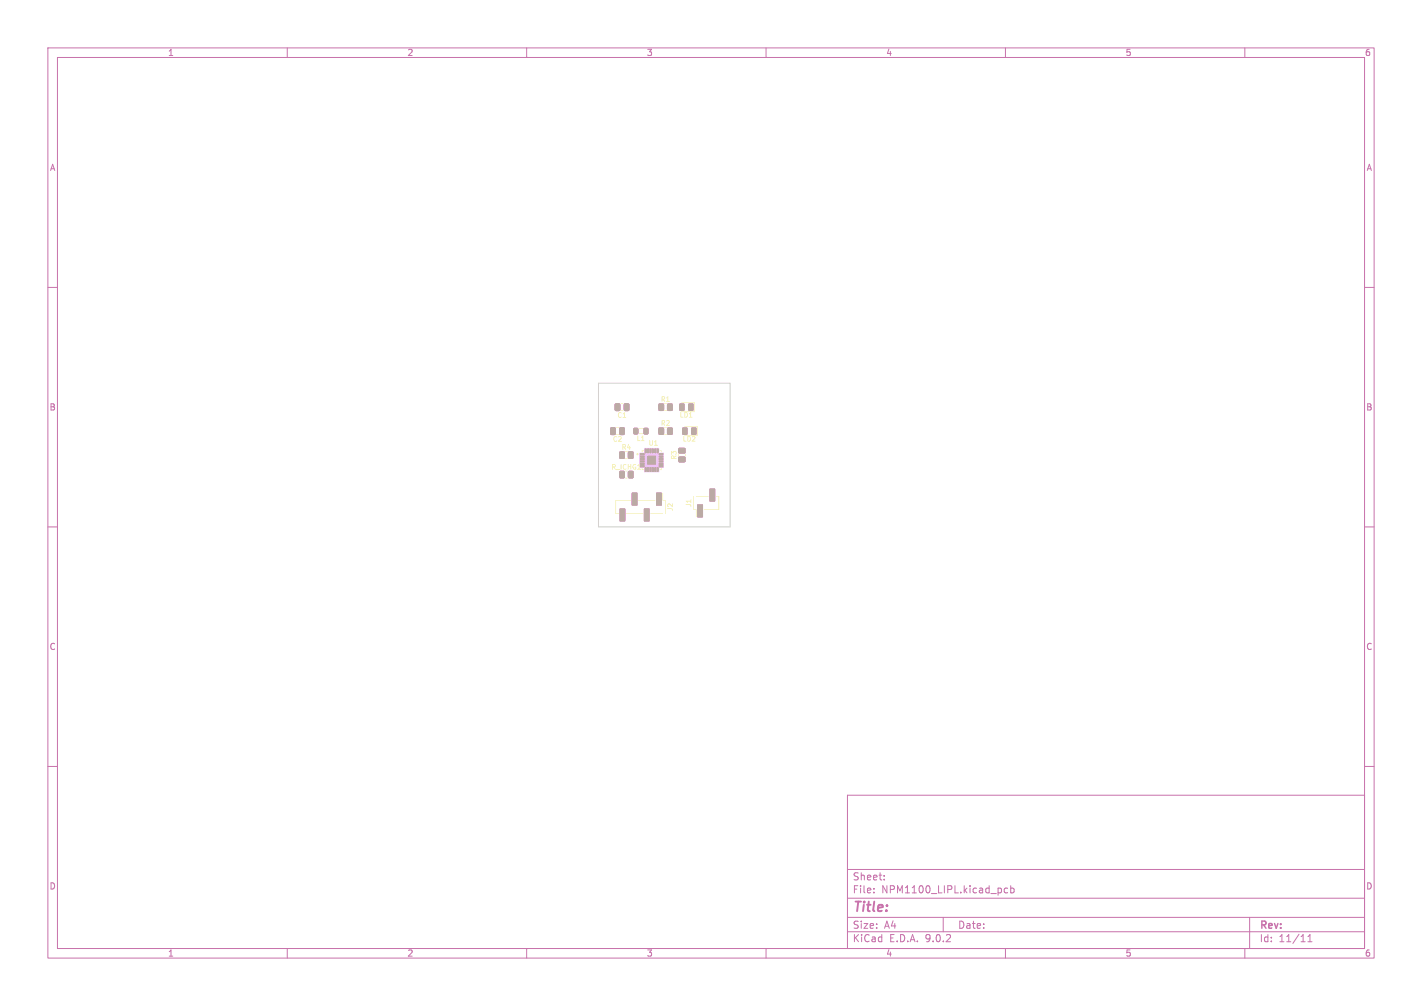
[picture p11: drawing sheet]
<svg xmlns="http://www.w3.org/2000/svg" width="297mm" height="210mm" viewBox="0 0 297 210" stroke-linecap="round" stroke-linejoin="round" font-family="sans-serif">
<defs><g id="words">
<text font-size="2.8" fill="#c872ab" x="178" y="190.9">Title:</text>
<g font-size="2.1" fill="#c872ab">
<text x="178" y="184">Sheet:</text>
<text x="178" y="186.7">File:</text>
<text x="184.1" y="186.7">NPM1100_LIPL.kicad_pcb</text>
<text x="178" y="196.9">KiCad</text>
<text x="178" y="194.1">Size:</text>
<text x="184.7" y="194.1">A4</text>
<text x="185.7" y="196.9">E.D.A.</text>
<text x="193.3" y="196.9">9.0.2</text>
<text x="200" y="194.1">Date:</text>
<text x="263" y="194.3">Rev:</text>
<text x="263" y="196.9">Id:</text>
<text x="267.1" y="196.9">11/11</text>
</g>
<g font-size="1.8" fill="#c872ab">
<text x="35" y="11.9">1</text>
<text x="85" y="11.9">2</text>
<text x="135" y="11.9">3</text>
<text x="185" y="11.9">4</text>
<text x="235" y="11.9">5</text>
<text x="285" y="11.9">6</text>
<text x="10.3" y="35.9">A</text>
<text x="285.4" y="35.9">A</text>
<text x="10.3" y="85.9">B</text>
<text x="285.3" y="85.9">B</text>
<text x="10.3" y="135.9">C</text>
<text x="285.3" y="135.9">C</text>
<text x="10.3" y="185.9">D</text>
<text x="285.3" y="185.9">D</text>
<text x="35" y="199.9">1</text>
<text x="85" y="199.9">2</text>
<text x="135" y="199.9">3</text>
<text x="185" y="199.9">4</text>
<text x="235" y="199.9">5</text>
<text x="285" y="199.9">6</text>
</g>
</g></defs>
<g fill="none" stroke="#c872ab" stroke-width=".21">
<path d="M10 10h277v190h-277zM12 12h273v186h-273zM60 10v2M110 10v2M160 10v2M210 10v2M260 10v2M10 60h2M285 60h2M10 110h2M285 110h2M10 160h2"/>
<path d="M177 166h108v32h-108zM285 160h2M60 198v2M110 198v2M160 198v2M177 194.5h108M177 191.5h108M177 187.5h108M177 181.5h108M182.5 186.3v.1M182.5 185.5v.1M184.7 183.6v.1"/>
<path d="M184.7 182.8v.1M197 191.5v3M210 198v2M210.5 185.5l-.5-.1-.3 .3 .2 .6h.6M211.1 185.5l.4-.1 .3 .3-.1 .6h-.6M211.1 184.9v1.5M260 198v2M261 191.5v6.5M273.2 196.6h.8M273.2 195.5l.4-.4v1.5"/>
</g>
<path d="M125 80h27.5v30h-27.5z" fill="none" stroke="#d0d2cd" stroke-width=".21"/>
<g fill="#c83434" stroke="#c83434" stroke-width=".21">
<path d="M137.7 84.4l.7-.1 .2 .2v1l-.1 .2h-.7l-.2-.2z"/>
<path d="M139.5 84.4l.7-.1 .2 .2v1l-.1 .2h-.6l-.3-.2z"/>
<path d="M133.8 94.7h.7l.1 .2-.8 .1z"/>
<path d="M133.8 95.2h.7l.1 .2-.8 .1z"/>
<path d="M133.8 95.7h.7l.1 .2-.8 .1z"/>
<path d="M133.8 96.2h.7l.1 .2-.8 .1z"/>
<path d="M133.8 96.7h.7l.1 .2-.8 .1z"/>
<path d="M133.8 97.2h.7l.1 .2-.8 .1z"/>
<path d="M134.7 97.6h.3v.8h-.3z"/>
<path d="M135.2 97.6h.3v.8h-.3z"/>
<path d="M135.7 97.6h.3v.8h-.3z"/>
<path d="M136.2 97.6h.3v.8h-.3z"/>
<path d="M136.7 97.6h.3v.8h-.3z"/>
<path d="M137.2 97.6h.3v.8h-.3z"/>
<path d="M137.7 97.2h.7l.1 .2-.8 .1z"/>
<path d="M137.7 96.7h.7l.1 .2-.8 .1z"/>
<path d="M137.7 96.2h.7l.1 .2-.8 .1z"/>
<path d="M137.7 95.7h.7l.1 .2-.8 .1z"/>
<path d="M137.7 95.2h.7l.1 .2-.8 .1z"/>
<path d="M137.7 94.7h.7l.1 .2-.8 .1z"/>
<path d="M137.2 93.7h.3v.8h-.3z"/>
<path d="M136.7 93.7h.3v.8h-.3z"/>
<path d="M136.2 93.7h.3v.8h-.3z"/>
<path d="M135.7 93.7h.3v.8h-.3z"/>
<path d="M135.2 93.7h.3v.8h-.3z"/>
<path d="M134.7 93.7h.3v.8h-.3z"/>
<path d="M134.8 94.7h2.7v2.7h-2.7z"/>
<path d="M144.5 89.4l.7-.1 .2 .2v1l-.1 .2h-.6l-.2-.2z"/>
<path d="M142.6 89.4l.7-.1 .2 .2v1l-.1 .2h-.6l-.2-.2z"/>
<path d="M130.4 84.3h.7l.3 .1v1.1l-.2 .2h-.6l-.2-.1z"/>
<path d="M128.5 84.3h.7l.3 .1v1.1l-.2 .2h-.6l-.2-.1z"/>
<path d="M137.1 102.9h1v2.5h-1z"/>
<path d="M134.6 106.2h1v2.6h-1z"/>
<path d="M132 102.9h1v2.5h-1z"/>
<path d="M129.5 106.2h1v2.6h-1z"/>
<path d="M145.7 105.4h1v2.5h-1z"/>
<path d="M148.3 102.1h1v2.5h-1z"/>
<path d="M129.5 89.3h.7l.2 .1v1.1l-.1 .2h-.6l-.3-.1z"/>
<path d="M127.6 89.3h.7l.2 .1v1.1l-.1 .2h-.6l-.3-.1z"/>
<path d="M134.5 89.5l.6-.1 .2 .1 .1 .9-.2 .2-.7-.1z"/>
<path d="M132.4 89.5l.6-.1 .2 .1v.9l-.1 .2-.7-.1z"/>
<path d="M129.5 98.4h.7l.2 .1v1l-.1 .3h-.6l-.3-.2z"/>
<path d="M131.3 98.4h.7l.2 .1 .1 1-.2 .3h-.6l-.2-.2z"/>
<path d="M143.9 84.4l.6-.1 .3 .2v1l-.2 .2h-.5l-.3-.2z"/>
<path d="M142 84.4l.7-.1 .2 .2v1l-.1 .2h-.6l-.2-.2z"/>
<path d="M129.5 94.4l.7-.1 .2 .2v1l-.1 .2h-.6l-.3-.2z"/>
<path d="M131.3 94.4l.7-.1 .2 .2 .1 1-.2 .2h-.6l-.2-.2z"/>
<path d="M141.8 95.5l1.2-.1 .1 .3v.6l-.2 .1h-1l-.2-.2z"/>
<path d="M141.8 93.6h1.2l.1 .2v.6l-.2 .2h-1l-.2-.2z"/>
<path d="M137.7 89.4l.7-.1 .2 .2v1l-.1 .2h-.7l-.2-.2z"/>
<path d="M139.5 89.4l.7-.1 .2 .2v1l-.1 .2h-.6l-.3-.2z"/>
</g>
<g fill="#efc1ff" stroke="#efc1ff" stroke-width=".21">
<path d="M137.7 84.4l.7-.1 .2 .2v1l-.1 .2h-.7l-.2-.2z"/>
<path d="M139.5 84.4l.7-.1 .2 .2v1l-.1 .2h-.6l-.3-.2z"/>
<path d="M133.7 94.6h.9l.1 .4-1 .1z"/>
<path d="M133.7 95.1h.9l.1 .4-1 .1z"/>
<path d="M133.7 95.6h.9l.1 .4-1 .1z"/>
<path d="M133.7 96.1h.9l.1 .4-1 .1z"/>
<path d="M133.7 96.6h.9l.1 .4-1 .1z"/>
<path d="M133.7 97.1h.9l.1 .4-1 .1z"/>
<path d="M134.6 97.5h.5v1h-.5z"/>
<path d="M135.1 97.5h.5v1h-.5z"/>
<path d="M135.6 97.5h.5v1h-.5z"/>
<path d="M136.1 97.5h.5v1h-.5z"/>
<path d="M136.6 97.5h.5v1h-.5z"/>
<path d="M137.1 97.5h.5v1h-.5z"/>
<path d="M137.6 97.1h.9l.1 .4-1 .1z"/>
<path d="M137.6 96.6h.9l.1 .4-1 .1z"/>
<path d="M137.6 96.1h.9l.1 .4-1 .1z"/>
<path d="M137.6 95.6h.9l.1 .4-1 .1z"/>
<path d="M137.6 95.1h.9l.1 .4-1 .1z"/>
<path d="M137.6 94.6h.9l.1 .4-1 .1z"/>
<path d="M137.1 93.6h.5v1h-.5z"/>
<path d="M136.6 93.6h.5v1h-.5z"/>
<path d="M136.1 93.6h.5v1h-.5z"/>
<path d="M135.6 93.6h.5v1h-.5z"/>
<path d="M135.1 93.6h.5v1h-.5z"/>
<path d="M134.6 93.6h.5v1h-.5z"/>
<path d="M134.7 94.6h2.8v2.9h-2.8z"/>
<path d="M144.5 89.4l.7-.1 .2 .2v1l-.1 .2h-.6l-.2-.2z"/>
<path d="M142.6 89.4l.7-.1 .2 .2v1l-.1 .2h-.6l-.2-.2z"/>
<path d="M130.4 84.3h.7l.3 .1v1.1l-.2 .2h-.6l-.2-.1z"/>
<path d="M128.5 84.3h.7l.3 .1v1.1l-.2 .2h-.6l-.2-.1z"/>
<path d="M137.1 102.9h1v2.5h-1z"/>
<path d="M134.6 106.2h1v2.6h-1z"/>
<path d="M132 102.9h1v2.5h-1z"/>
<path d="M129.5 106.2h1v2.6h-1z"/>
<path d="M145.7 105.4h1v2.5h-1z"/>
<path d="M148.3 102.1h1v2.5h-1z"/>
<path d="M129.5 89.3h.7l.2 .1v1.1l-.1 .2h-.6l-.3-.1z"/>
<path d="M127.6 89.3h.7l.2 .1v1.1l-.1 .2h-.6l-.3-.1z"/>
<path d="M134.5 89.5l.6-.1 .2 .1 .1 .9-.2 .2-.7-.1z"/>
<path d="M132.4 89.5l.6-.1 .2 .1v.9l-.1 .2-.7-.1z"/>
<path d="M129.5 98.4h.7l.2 .1v1l-.1 .3h-.6l-.3-.2z"/>
<path d="M131.3 98.4h.7l.2 .1 .1 1-.2 .3h-.6l-.2-.2z"/>
<path d="M143.9 84.4l.6-.1 .3 .2v1l-.2 .2h-.5l-.3-.2z"/>
<path d="M142 84.4l.7-.1 .2 .2v1l-.1 .2h-.6l-.2-.2z"/>
<path d="M129.5 94.4l.7-.1 .2 .2v1l-.1 .2h-.6l-.3-.2z"/>
<path d="M131.3 94.4l.7-.1 .2 .2 .1 1-.2 .2h-.6l-.2-.2z"/>
<path d="M141.8 95.5l1.2-.1 .1 .3v.6l-.2 .1h-1l-.2-.2z"/>
<path d="M141.8 93.6h1.2l.1 .2v.6l-.2 .2h-1l-.2-.2z"/>
<path d="M137.7 89.4l.7-.1 .2 .2v1l-.1 .2h-.7l-.2-.2z"/>
<path d="M139.5 89.4l.7-.1 .2 .2v1l-.1 .2h-.6l-.3-.2z"/>
</g>
<g fill="#bbaaa4" stroke="#bbaaa4" stroke-width=".21">
<path d="M135.3 95.2h1.7v1.7h-1.7z"/>
<path d="M137.7 84.4l.7-.1 .2 .2v1l-.1 .2h-.7l-.2-.2z"/>
<path d="M139.5 84.4l.7-.1 .2 .2v1l-.1 .2h-.6l-.3-.2z"/>
<path d="M133.8 94.7h.7l.1 .2-.8 .1z"/>
<path d="M133.8 95.2h.7l.1 .2-.8 .1z"/>
<path d="M133.8 95.7h.7l.1 .2-.8 .1z"/>
<path d="M133.8 96.2h.7l.1 .2-.8 .1z"/>
<path d="M133.8 96.7h.7l.1 .2-.8 .1z"/>
<path d="M133.8 97.2h.7l.1 .2-.8 .1z"/>
<path d="M134.7 97.6h.3v.8h-.3z"/>
<path d="M135.2 97.6h.3v.8h-.3z"/>
<path d="M135.7 97.6h.3v.8h-.3z"/>
<path d="M136.2 97.6h.3v.8h-.3z"/>
<path d="M136.7 97.6h.3v.8h-.3z"/>
<path d="M137.2 97.6h.3v.8h-.3z"/>
<path d="M137.7 97.2h.7l.1 .2-.8 .1z"/>
<path d="M137.7 96.7h.7l.1 .2-.8 .1z"/>
<path d="M137.7 96.2h.7l.1 .2-.8 .1z"/>
<path d="M137.7 95.7h.7l.1 .2-.8 .1z"/>
<path d="M137.7 95.2h.7l.1 .2-.8 .1z"/>
<path d="M137.7 94.7h.7l.1 .2-.8 .1z"/>
<path d="M137.2 93.7h.3v.8h-.3z"/>
<path d="M136.7 93.7h.3v.8h-.3z"/>
<path d="M136.2 93.7h.3v.8h-.3z"/>
<path d="M135.7 93.7h.3v.8h-.3z"/>
<path d="M135.2 93.7h.3v.8h-.3z"/>
<path d="M134.7 93.7h.3v.8h-.3z"/>
<path d="M144.5 89.4l.7-.1 .2 .2v1l-.1 .2h-.6l-.2-.2z"/>
<path d="M142.6 89.4l.7-.1 .2 .2v1l-.1 .2h-.6l-.2-.2z"/>
<path d="M130.4 84.3h.7l.3 .1v1.1l-.2 .2h-.6l-.2-.1z"/>
<path d="M128.5 84.3h.7l.3 .1v1.1l-.2 .2h-.6l-.2-.1z"/>
<path d="M137.1 102.9h1v2.5h-1z"/>
<path d="M134.6 106.2h1v2.6h-1z"/>
<path d="M132 102.9h1v2.5h-1z"/>
<path d="M129.5 106.2h1v2.6h-1z"/>
<path d="M145.7 105.4h1v2.5h-1z"/>
<path d="M148.3 102.1h1v2.5h-1z"/>
<path d="M129.5 89.3h.7l.2 .1v1.1l-.1 .2h-.6l-.3-.1z"/>
<path d="M127.6 89.3h.7l.2 .1v1.1l-.1 .2h-.6l-.3-.1z"/>
<path d="M134.5 89.5l.6-.1 .2 .1 .1 .9-.2 .2-.7-.1z"/>
<path d="M132.4 89.5l.6-.1 .2 .1v.9l-.1 .2-.7-.1z"/>
<path d="M129.5 98.4h.7l.2 .1v1l-.1 .3h-.6l-.3-.2z"/>
<path d="M131.3 98.4h.7l.2 .1 .1 1-.2 .3h-.6l-.2-.2z"/>
<path d="M143.9 84.4l.6-.1 .3 .2v1l-.2 .2h-.5l-.3-.2z"/>
<path d="M142 84.4l.7-.1 .2 .2v1l-.1 .2h-.6l-.2-.2z"/>
<path d="M129.5 94.4l.7-.1 .2 .2v1l-.1 .2h-.6l-.3-.2z"/>
<path d="M131.3 94.4l.7-.1 .2 .2 .1 1-.2 .2h-.6l-.2-.2z"/>
<path d="M141.8 95.5l1.2-.1 .1 .3v.6l-.2 .1h-1l-.2-.2z"/>
<path d="M141.8 93.6h1.2l.1 .2v.6l-.2 .2h-1l-.2-.2z"/>
<path d="M137.7 89.4l.7-.1 .2 .2v1l-.1 .2h-.7l-.2-.2z"/>
<path d="M139.5 89.4l.7-.1 .2 .2v1l-.1 .2h-.6l-.3-.2z"/>
</g>
<g fill="#f2eda1">
<path d="M144.8 103.6h.1v2.7l.6 .1-.1 1.5v-1.5h-.6z"/>
<path d="M128.6 104.4l3.2 .1h-3.1v2.7h.5l-.6 .1z"/>
<path d="M130.8 107.2h3.5z"/>
<path d="M135.8 107.2h2.7z"/>
<path d="M138.4 103h.1v1.4l.6 .1-.1 2.8-.1-2.8h-.5z"/>
<path d="M139.4 106.1l.9 .1 .2 .4h-.1l-.1-.3h-.9z"/>
<path d="M149.5 103.6h.7v2.8h-3.2v-.1h3.1v-2.6z"/>
<path d="M139.4 105.2h.5l.5 .4v-.4l.1-.1v.7l-.8-.5-.2 .1 .1 .4h-.1l-.1-.2z"/>
<path d="M143.3 105.3h.9l.2 .5-.3-.3-.8-.1z"/>
<path d="M143.2 104.6l1-.1 .1-.2 .1 .6h-.2v-.2h-.7l.1 .3z"/>
<path d="M133.3 104.4l3.6 .1z"/>
<path d="M145.4 103.6h2.6z"/>
<path d="M130.6 99.8h.5l-.5 .1z"/>
<path d="M130.6 98.3l.5 .1h-.5z"/>
<path d="M134.1 97.7l.1 .3h.2v.1h-.4z"/>
<path d="M138 97.8h.2v.3h-.4v-.1h.2z"/>
<path d="M128.6 98l1 .1h-.9z"/>
<path d="M130.3 96.9h.4l.1 .2h-.1a.36 .36 0 0 0-.5 .4 .36 .36 0 0 0 .5 .3l.1 .1-.2 .1-.4-.2-.1-.4z"/>
<path d="M132.2 97l.5-.1 .1 .2a.41 .41 0 0 0-.6 .3 .41 .41 0 0 0 .5 .4v-.2l-.2-.1 .3-.1v.6h-.3l-.3-.1-.1-.5z"/>
<path d="M133.4 96.9h.2v1h.2v.1h-.7l.3-.1v-.7h-.3z"/>
<path d="M127.9 96.9l.6 .1 .1 .3-.3 .3 .3 .4-.5-.4h-.1v.4h-.1v-.6l.5-.1v-.2l-.4-.1v.4h-.1z"/>
<path d="M129.6 96.9l.2 .1-.1 1z"/>
<path d="M131.1 96.9h.2v.5h.4v-.5h.1v1.1h-.1v-.5h-.4v.5h-.2z"/>
<path d="M140.2 95.2l.4-.1 .2 .2 .5-.2-.5 .6h.4l.1 .1h-1.1l-.1-.4h.2v.3h.4l-.1-.4-.5 .1z"/>
<path d="M130.6 95.7l.5 .1h-.5z"/>
<path d="M141.7 94.7v.6z"/>
<path d="M143.1 94.7l.1 .6z"/>
<path d="M140.2 94.2l.3 .2 .3-.3 .4 .1 .1 .2-.1 .4h-.1v-.4l-.3-.1-.2 .3-.3-.2v.4l-.1 .1z"/>
<path d="M134.1 94h.4l-.3 .1-.1 .3z"/>
<path d="M137.8 94h.3l.1 .4h-.2v-.3z"/>
<path d="M130.6 94.2l.5 .1h-.5z"/>
<path d="M130 92.7l.7 .2v.3l-.2 .2 .2 .5-.4-.5h-.1v.4h-.2v-.6l.6-.1-.1-.2h-.3v.3h-.2z"/>
<path d="M131.2 92.7l.2 .1-.2 .6h.2l.1-.3 .2 .4-.2 .4-.1-.3-.4-.1z"/>
<path d="M135.7 91.9h.1v.8l.1 .2 .3-.2v-.8h.2v.9l-.3 .2h-.2l-.3-.2z"/>
<path d="M136.9 91.9h.2v1h.2v.1h-.7l.3-.1v-.7h-.3z"/>
<path d="M128.2 91.2l.4-.1 .3 .1-.1 .1a.36 .36 0 0 0-.5 .3 .36 .36 0 0 0 .5 .4l.1 .1-.3 .1-.4-.2-.1-.4z"/>
<path d="M129.1 91.2l.5-.1 .2 .1v.4l-.5 .5h.5v.1h-.7l.6-.8-.2-.2-.3 .1z"/>
<path d="M142.8 91l.1 .1v.9h.4l.1 .2-.6-.1z"/>
<path d="M143.6 91l.5 .1 .2 .6-.2 .4-.5 .1v-.2a.43 .43 0 0 0 .5-.3 .43 .43 0 0 0-.4-.5v.8h-.1z"/>
<path d="M144.5 91.1l.5-.1 .2 .2v.4l-.5 .4h.5v.2l-.7-.1 .6-.7-.1-.2-.4 .1z"/>
<path d="M133.1 91h.2v.9h.4v.2l-.6-.1z"/>
<path d="M134.2 90.9l.1 .1v.9h.3v.2l-.7-.1 .3-.1v-.7l-.3 .1z"/>
<path d="M143 89h2.7v2h-2.7v-.1h2.6v-1.8h-2.6z"/>
<path d="M128.7 90.7l.6 .1z"/>
<path d="M138.8 90.7l.5 .1h-.5z"/>
<path d="M133.4 90.5l.9 .1z"/>
<path d="M133.4 89.4l.9 .1z"/>
<path d="M128.7 89.2l.6 .1z"/>
<path d="M138.8 89.2l.5 .1h-.5z"/>
<path d="M139.2 87.8l.4-.1 .2 .2v.4l-.4 .4h.4v.2l-.7-.1 .6-.7-.1-.2-.4 .1z"/>
<path d="M138.2 87.7l.7 .2v.3l-.2 .2 .2 .5-.4-.5h-.2v.4h-.1v-.6l.6-.1-.1-.2h-.4v.3h-.1z"/>
<path d="M129.2 86.2l.4-.1 .2 .1-.1 .1a.36 .36 0 0 0-.5 .3 .36 .36 0 0 0 .5 .4l.1 .1-.2 .1-.4-.2-.1-.4z"/>
<path d="M130.4 86.1h.1v1h.3l-.1 .1h-.6l.2-.1v-.7h-.2z"/>
<path d="M142.2 86l.1 .1v.9h.4v.2l-.6-.1z"/>
<path d="M143 86l.5 .1 .2 .6-.3 .4-.4 .1-.1-.2a.43 .43 0 0 0 .6-.3 .43 .43 0 0 0-.4-.5v.8h-.2z"/>
<path d="M144.2 86l.1 .1v.9h.3v.2l-.7-.1 .3-.1v-.7l-.3 .1z"/>
<path d="M142.3 84h2.8v2h-2.8l.1-.1h2.6v-1.8h-2.6z"/>
<path d="M129.6 85.7l.6 .1z"/>
<path d="M138.8 85.7l.5 .1h-.5z"/>
<path d="M129.6 84.2l.6 .1z"/>
<path d="M138.8 84.2l.5 .1h-.5z"/>
<path d="M139.5 82.7l.1 .1v.9h.2v.2l-.7-.1 .3-.1v-.7l-.3 .1z"/>
<path d="M138.2 82.7l.7 .2v.3l-.2 .2 .2 .5-.4-.5h-.2v.4h-.1v-.6l.6-.1-.1-.2h-.4v.3h-.1z"/>
<circle cx="133.1" cy="94.8" r=".2"/>
</g>
<use href="#words"/>
</svg>
